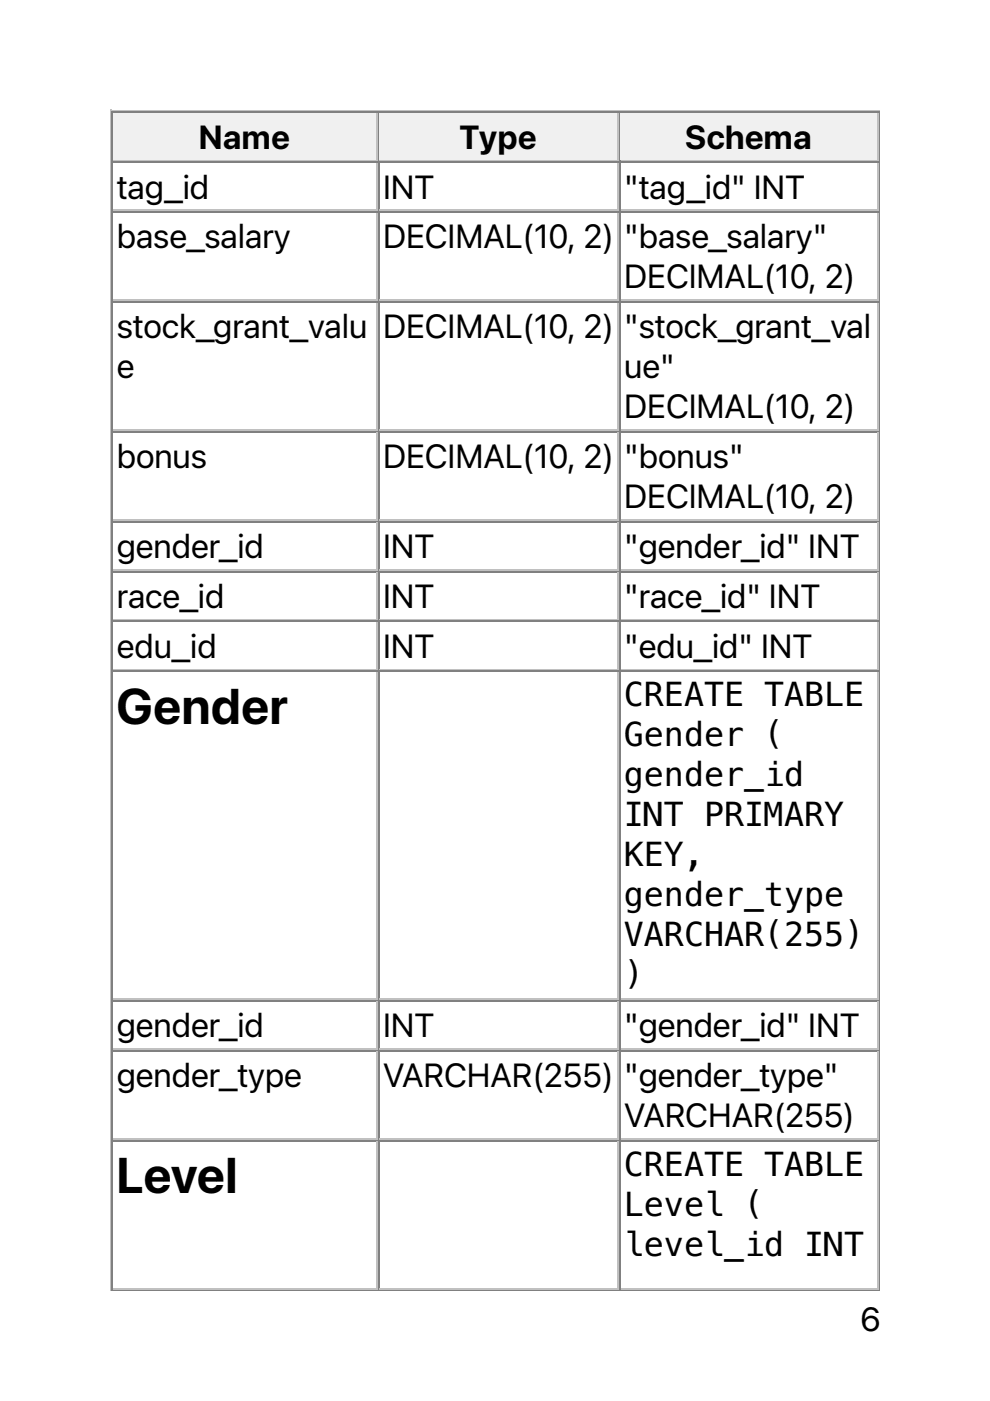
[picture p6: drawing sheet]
<svg xmlns="http://www.w3.org/2000/svg" width="210mm" height="297mm" viewBox="0 0 210 297" stroke-linecap="round" stroke-linejoin="round" font-family="sans-serif">
<defs><g id="words">
<g font-size="10.6">
<text x="24.7" y="153.5">Gender</text>
<text x="24.7" y="252.9">Level</text>
</g>
<g font-size="7.1">
<text x="42.2" y="31.5">Name</text>
<text x="97.5" y="31.5">Type</text>
<text x="145.3" y="31.5">Schema</text>
<text x="24.7" y="42.1">tag_id</text>
<text x="81.1" y="42.1">INT</text>
<text x="132.3" y="42.1">&quot;tag_id&quot; INT</text>
<text x="24.7" y="52.7">base_salary</text>
<text x="81.1" y="52.7">DECIMAL(10, 2)</text>
<text x="132.3" y="52.7">&quot;base_salary&quot;</text>
<text x="132.3" y="61.1">DECIMAL(10, 2)</text>
<text x="24.7" y="71.7">stock_grant_valu</text>
<text x="81.1" y="71.7">DECIMAL(10, 2)</text>
<text x="132.3" y="71.7">&quot;stock_grant_val</text>
<text x="24.7" y="80.2">e</text>
<text x="132.3" y="80.2">ue&quot;</text>
<text x="132.3" y="88.7">DECIMAL(10, 2)</text>
<text x="24.7" y="99.2">bonus</text>
<text x="81.1" y="99.2">DECIMAL(10, 2)</text>
<text x="132.3" y="99.2">&quot;bonus&quot;</text>
<text x="132.3" y="107.7">DECIMAL(10, 2)</text>
<text x="24.7" y="118.3">gender_id</text>
<text x="81.1" y="118.3">INT</text>
<text x="132.3" y="118.3">&quot;gender_id&quot; INT</text>
<text x="24.7" y="128.9">race_id</text>
<text x="81.1" y="128.9">INT</text>
<text x="132.3" y="128.9">&quot;race_id&quot; INT</text>
<text x="24.7" y="139.5">edu_id</text>
<text x="81.1" y="139.5">INT</text>
<text x="132.3" y="139.5">&quot;edu_id&quot; INT</text>
<text x="132.3" y="149.8">CREATE TABLE</text>
<text x="132.3" y="158.2">Gender (</text>
<text x="132.3" y="166.7">gender_id</text>
<text x="132.3" y="175.2">INT PRIMARY</text>
<text x="132.3" y="183.6">KEY,</text>
<text x="132.3" y="192.1">gender_type</text>
<text x="132.3" y="200.6">VARCHAR(255)</text>
<text x="132.3" y="209">)</text>
<text x="24.7" y="219.9">gender_id</text>
<text x="81.1" y="219.9">INT</text>
<text x="132.3" y="219.9">&quot;gender_id&quot; INT</text>
<text x="24.7" y="230.5">gender_type</text>
<text x="81.1" y="230.5">VARCHAR(255)</text>
<text x="132.3" y="230.5">&quot;gender_type&quot;</text>
<text x="132.3" y="238.9">VARCHAR(255)</text>
<text x="132.3" y="249.3">CREATE TABLE</text>
<text x="132.3" y="257.7">Level (</text>
<text x="132.3" y="266.2">level_id INT</text>
<text x="182.4" y="282.2">6</text>
</g>
</g></defs>
<path d="M23.5 23.3v250.5M23.6 23.5h163M24 34h56.1M79.9 24v9.9" fill="none" stroke="#c0c0c0" stroke-width=".35"/>
<path d="M23.8 23.6v10.6M24 23.8h56.1M186.4 23.6v249.8M23.6 273.6h163" fill="none" stroke="#808080" stroke-width=".35"/>
<g fill="#f0f0f0">
<path d="M24 24h55.7v9.9h-55.7z"/>
<path d="M42 24.7h19.7v8.5h-19.7z"/>
</g>
<path d="M80.3 23.6v10.6M80.4 23.8h50.8" fill="none" stroke="#808080" stroke-width=".35"/>
<path d="M80.4 34h50.8M131.1 24v9.9" fill="none" stroke="#c0c0c0" stroke-width=".35"/>
<g fill="#f0f0f0">
<path d="M80.4 24h50.5v9.9h-50.5z"/>
<path d="M97.4 24.7h16.5v8.5h-16.5z"/>
</g>
<path d="M131.4 23.6v10.6M131.6 23.8h54.7" fill="none" stroke="#808080" stroke-width=".35"/>
<path d="M131.6 34h54.7M186.1 24v9.9" fill="none" stroke="#c0c0c0" stroke-width=".35"/>
<g fill="#f0f0f0">
<path d="M131.6 24h54.3v9.9h-54.3z"/>
<path d="M145 24.7h27.5v8.5h-27.5z"/>
</g>
<g fill="none" stroke="#808080" stroke-width=".35">
<path d="M23.8 34.2v239.2M24 34.4h56.1M80.3 34.2v239.2M80.4 34.4h50.8M131.4 34.2v239.2M131.6 34.4h54.7M24 45h56.1M80.4 45h50.8M131.6 45h54.7M24 64h56.1M80.4 64h50.8M131.6 64h54.7"/>
<path d="M24 91.5h56.1M80.4 91.5h50.8M131.6 91.5h54.7M24 110.6h56.1M80.4 110.6h50.8M131.6 110.6h54.7M24 121.2h56.1M24 131.8h56.1M80.4 121.2h50.8M80.4 131.8h50.8M131.6 121.2h54.7M131.6 131.8h54.7"/>
<path d="M24 142.3h56.1M80.4 142.3h50.8M131.6 142.3h54.7M24 212.2h56.1M80.4 212.2h50.8M131.6 212.2h54.7M24 222.8h56.1M80.4 222.8h50.8M131.6 222.8h54.7M24 241.8h56.1M80.4 241.8h50.8M131.6 241.8h54.7"/>
</g>
<g fill="none" stroke="#c0c0c0" stroke-width=".35">
<path d="M79.9 34.6v9.8M131.1 34.6v9.8M186.1 34.6v9.8M24 44.6h56.1M79.9 45.2v18.3M80.4 44.6h50.8M131.1 45.2v18.3M131.6 44.6h54.7M186.1 45.2v18.3M24 63.7h56.1M79.9 64.2v26.8M80.4 63.7h50.8"/>
<path d="M131.1 64.2v26.8M131.6 63.7h54.7M186.1 64.2v26.8M24 91.2h56.1M79.9 91.7v18.4M80.4 91.2h50.8M131.1 91.7v18.4M131.6 91.2h54.7M186.1 91.7v18.4M24 110.2h56.1M79.9 110.8v9.8M80.4 110.2h50.8"/>
<path d="M131.1 110.8v9.8M131.6 110.2h54.7M186.1 110.8v9.8M24 120.8h56.1M24 131.4h56.1M79.9 121.4v9.8M79.9 131.9v9.9M80.4 120.8h50.8M80.4 131.4h50.8M131.1 121.4v9.8M131.1 131.9v9.9M131.6 120.8h54.7"/>
<path d="M131.6 131.4h54.7M186.1 121.4v9.8M186.1 131.9v9.9M24 142h56.1M79.9 142.5v69.2M80.4 142h50.8M131.1 142.5v69.2M131.6 142h54.7M186.1 142.5v69.2M24 211.8h56.1M79.9 212.4v9.8M80.4 211.8h50.8"/>
<path d="M131.1 212.4v9.8M131.6 211.8h54.7M186.1 212.4v9.8M24 222.4h56.1M79.9 223v18.3M80.4 222.4h50.8M131.1 223v18.3M131.6 222.4h54.7M186.1 223v18.3M24 241.5h56.1M79.9 242v31M80.4 241.5h50.8"/>
<path d="M131.1 242v31M131.6 241.5h54.7M186.1 242v31M24 273.2h56.1M80.4 273.2h50.8M131.6 273.2h54.7"/>
</g>
<use href="#words"/>
</svg>
